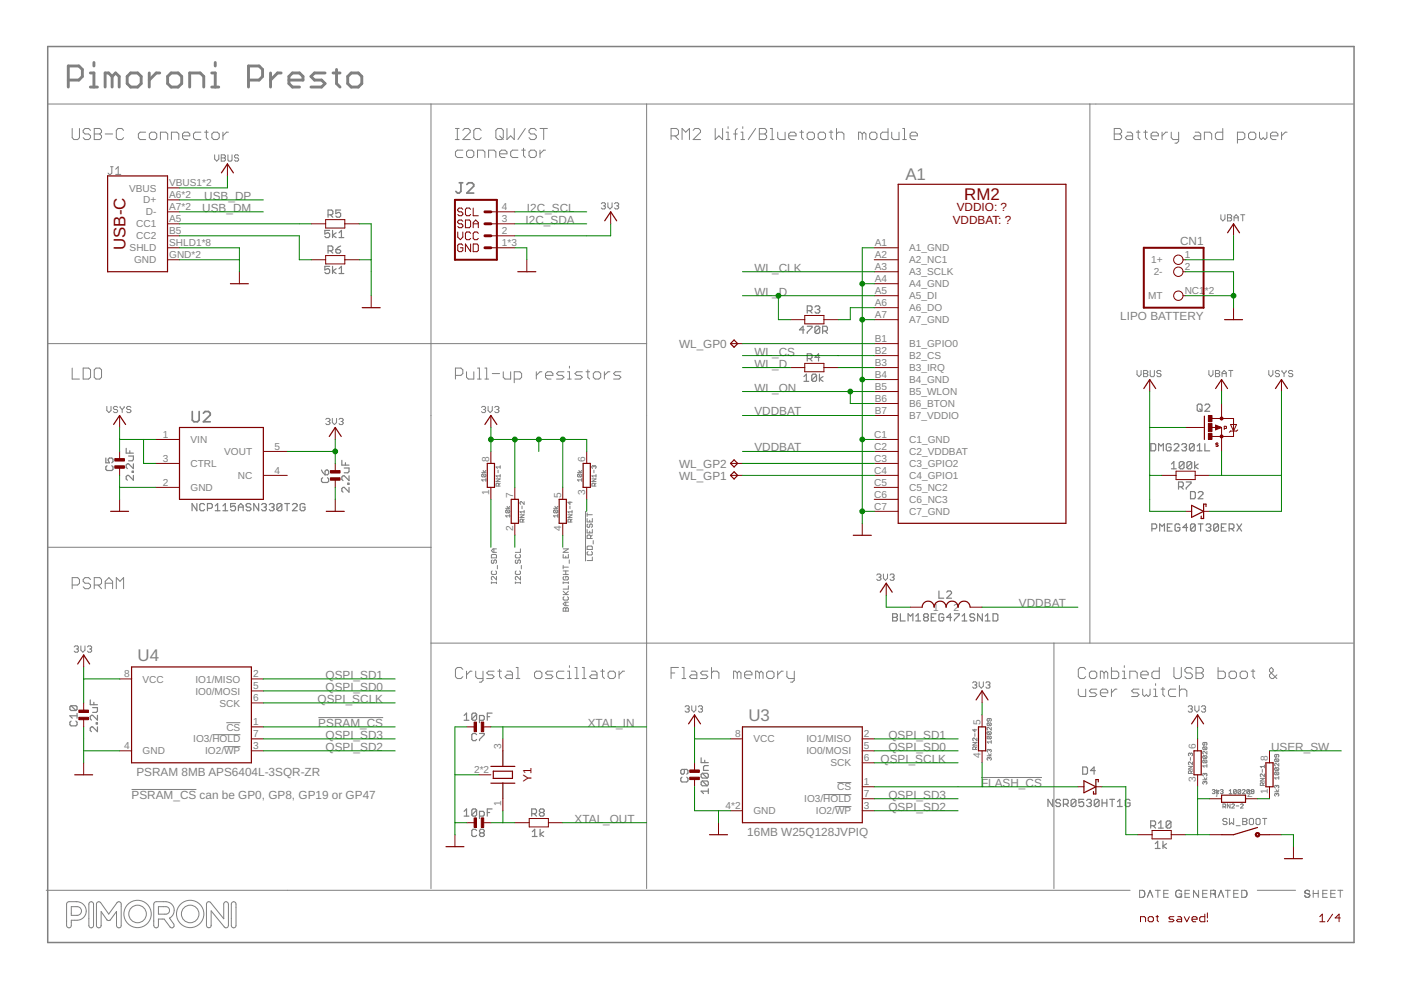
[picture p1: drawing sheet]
<svg xmlns="http://www.w3.org/2000/svg" width="297mm" height="210mm" viewBox="0 0 297 210" stroke-linecap="round" stroke-linejoin="round" font-family="sans-serif">
<defs><g id="words">
<g font-size="3.6" fill="#808080">
<text x="192" y="38.1">A1</text>
<text x="29.2" y="140.2">U4</text>
<text x="158.7" y="152.9">U3</text>
</g>
<g font-size="3.6" fill="#800000">
<text x="204.4" y="42.4">RM2</text>
<text x="26.6" y="53" transform="rotate(-90 26.6 53)">USB-C</text>
</g>
<g font-size="2.5" fill="#808080">
<text x="42.9" y="44.9">USB_DM</text>
<text x="43.3" y="42.4">USB_DP</text>
<text x="111.4" y="47.5">I2C_SDA</text>
<text x="111.7" y="44.9">I2C_SCL</text>
<text x="250.2" y="51.9">CN1</text>
<text x="160" y="57.6">WL_CLK</text>
<text x="160" y="62.7">WL_</text>
<text x="165.1" y="62.7">D</text>
<text x="237.5" y="67.8">LIPO BATTERY</text>
<text x="144" y="73.7">WL_GP0</text>
<text x="160" y="75.4">WL_CS</text>
<text x="160" y="77.9">WL_D</text>
<text x="160" y="83">WL_ON</text>
<text x="160" y="88.1">VDDBAT</text>
<text x="160" y="95.7">VDDBAT</text>
<text x="144" y="101.7">WL_GP1</text>
<text x="144" y="99.1">WL_GP2</text>
<text x="216" y="128.7">VDDBAT</text>
<text x="69" y="144">QSPI_SD1</text>
<text x="67.3" y="149">QSPI_SCLK</text>
<text x="69" y="146.5">QSPI_SD0</text>
<text x="67.5" y="154.1">PSRAM_CS</text>
<text x="124.6" y="154.1">XTAL_IN</text>
<text x="69" y="156.7">QSPI_SD3</text>
<text x="69" y="159.2">QSPI_SD2</text>
<text x="186.7" y="161.7">QSPI_SCLK</text>
<text x="188.4" y="156.7">QSPI_SD1</text>
<text x="188.4" y="159.2">QSPI_SD0</text>
<text x="269.5" y="159.2">USER_SW</text>
<text x="28.9" y="164.5">PSRAM 8MB APS6404L-3SQR-ZR</text>
<text x="208" y="166.8">FLASH_CS</text>
<text x="27.9" y="169.4">PSRAM_CS can be GP0, GP8, GP19 or GP47</text>
<text x="188.4" y="169.4">QSPI_SD3</text>
<text x="188.4" y="171.9">QSPI_SD2</text>
<text x="121.8" y="174.4">XTAL_OUT</text>
<text x="158.4" y="177.2">16MB W25Q128JVPIQ</text>
</g>
<g font-size="2.5" fill="#800000">
<text x="202" y="47.5">VDDBAT: ?</text>
<text x="202.9" y="44.8">VDDIO: ?</text>
<text x="112.7" y="165.8" transform="rotate(-90 112.7 165.8)">Y1</text>
</g>
<g font-size="2.1" fill="#808080">
<text x="27.4" y="40.6">VBUS</text>
<text x="35.9" y="39.5">VBUS1*2</text>
<text x="30.4" y="43.1">D+</text>
<text x="30.9" y="45.7">D-</text>
<text x="35.9" y="47.1">A5</text>
<text x="35.9" y="42">A6*2</text>
<text x="35.9" y="44.6">A7*2</text>
<text x="106.4" y="47.1">3</text>
<text x="106.4" y="44.6">4</text>
<text x="27.5" y="53.3">SHLD</text>
<text x="28.9" y="48.2">CC1</text>
<text x="28.9" y="50.8">CC2</text>
<text x="35.9" y="49.6">B5</text>
<text x="35.9" y="52.2">SHLD1*8</text>
<text x="106.4" y="52.2">1*3</text>
<text x="106.4" y="49.6">2</text>
<text x="185.5" y="52.2">A1</text>
<text x="192.8" y="53.3">A1_GND</text>
<text x="28.4" y="55.8">GND</text>
<text x="35.9" y="54.7">GND*2</text>
<text x="185.5" y="54.7">A2</text>
<text x="185.5" y="59.8">A4</text>
<text x="185.5" y="57.3">A3</text>
<text x="192.8" y="55.8">A2_NC1</text>
<text x="192.8" y="58.4">A3_SCLK</text>
<text x="244.1" y="55.8">1+</text>
<text x="244.6" y="58.4">2-</text>
<text x="251.2" y="54.7">1</text>
<text x="251.2" y="57.3">2</text>
<text x="185.5" y="64.9">A6</text>
<text x="185.5" y="62.3">A5</text>
<text x="192.8" y="66">A6_DO</text>
<text x="192.8" y="60.9">A4_GND</text>
<text x="192.8" y="63.5">A5_DI</text>
<text x="243.4" y="63.5">MT</text>
<text x="251.2" y="62.3">NC1</text>
<text x="255.5" y="62.3">*2</text>
<text x="185.5" y="67.4">A7</text>
<text x="192.8" y="68.5">A7_GND</text>
<text x="185.5" y="77.6">B3</text>
<text x="185.5" y="75">B2</text>
<text x="185.5" y="72.5">B1</text>
<text x="192.8" y="76.2">B2_CS</text>
<text x="192.8" y="73.6">B1_GPIO0</text>
<text x="185.5" y="82.7">B5</text>
<text x="185.5" y="80.1">B4</text>
<text x="192.8" y="83.8">B5_WLON</text>
<text x="192.8" y="81.2">B4_GND</text>
<text x="192.8" y="78.7">B3_IRQ</text>
<text x="185.5" y="85.2">B6</text>
<text x="185.5" y="87.7">B7</text>
<text x="192.8" y="86.3">B6_BTON</text>
<text x="192.8" y="88.9">B7_VDDIO</text>
<text x="34.5" y="92.8">1</text>
<text x="40.4" y="93.9">VIN</text>
<text x="58.2" y="95.4">5</text>
<text x="185.4" y="92.8">C1</text>
<text x="185.4" y="95.4">C2</text>
<text x="192.8" y="93.9">C1_GND</text>
<text x="34.5" y="97.9">3</text>
<text x="40.4" y="99">CTRL</text>
<text x="47.5" y="96.5">VOUT</text>
<text x="50.4" y="101.6">NC</text>
<text x="58.2" y="100.4">4</text>
<text x="103.7" y="97.9" transform="rotate(-90 103.7 97.9)">8</text>
<text x="124" y="97.9" transform="rotate(-90 124 97.9)">6</text>
<text x="185.4" y="97.9">C3</text>
<text x="185.4" y="100.4">C4</text>
<text x="192.8" y="96.5">C2_VDDBAT</text>
<text x="192.8" y="99">C3_GPIO2</text>
<text x="192.8" y="101.6">C4_GPIO1</text>
<text x="34.5" y="103">2</text>
<text x="40.4" y="104.1">GND</text>
<text x="103.7" y="104.9" transform="rotate(-90 103.7 104.9)">1</text>
<text x="108.8" y="105.5" transform="rotate(-90 108.8 105.5)">7</text>
<text x="119" y="105.5" transform="rotate(-90 119 105.5)">5</text>
<text x="124" y="104.9" transform="rotate(-90 124 104.9)">3</text>
<text x="185.4" y="103">C5</text>
<text x="185.4" y="105.5">C6</text>
<text x="192.8" y="104.1">C5_NC2</text>
<text x="192.8" y="106.6">C6_NC3</text>
<text x="108.8" y="112.5" transform="rotate(-90 108.8 112.5)">2</text>
<text x="119" y="112.5" transform="rotate(-90 119 112.5)">4</text>
<text x="185.4" y="108.1">C7</text>
<text x="192.8" y="109.2">C7_GND</text>
<text x="197.8" y="129.5">1</text>
<text x="202.1" y="129.5">2</text>
<text x="26.4" y="143.6">8</text>
<text x="53.6" y="143.6">2</text>
<text x="30.2" y="144.7">VCC</text>
<text x="41.5" y="144.7">IO1/MISO</text>
<text x="41.5" y="147.3">IO0/MOSI</text>
<text x="46.6" y="149.8">SCK</text>
<text x="53.6" y="146.1">5</text>
<text x="53.6" y="148.7">6</text>
<text x="48" y="154.9">CS</text>
<text x="53.6" y="153.8">1</text>
<text x="207.9" y="153.8" transform="rotate(-90 207.9 153.8)">5</text>
<text x="26.4" y="158.8">4</text>
<text x="30.2" y="160">GND</text>
<text x="41" y="157.4">IO3/HOLD</text>
<text x="43.5" y="160">IO2/WP</text>
<text x="53.6" y="158.8">3</text>
<text x="53.6" y="156.3">7</text>
<text x="106.3" y="158.8" transform="rotate(-90 106.3 158.8)">3</text>
<text x="155.9" y="156.3">8</text>
<text x="159.8" y="157.4">VCC</text>
<text x="171" y="157.4">IO1/MISO</text>
<text x="171" y="160">IO0/MOSI</text>
<text x="183.2" y="156.3">2</text>
<text x="183.2" y="158.8">5</text>
<text x="183.2" y="161.4">6</text>
<text x="207.9" y="160.7" transform="rotate(-90 207.9 160.7)">4</text>
<text x="253.6" y="158.8" transform="rotate(-90 253.6 158.8)">6</text>
<text x="268.8" y="161.4" transform="rotate(-90 268.8 161.4)">8</text>
<text x="100.5" y="163.9">2*2</text>
<text x="176.1" y="162.5">SCK</text>
<text x="177.5" y="167.6">CS</text>
<text x="183.2" y="166.5">1</text>
<text x="253.6" y="165.8" transform="rotate(-90 253.6 165.8)">3</text>
<text x="106.3" y="170.9" transform="rotate(-90 106.3 170.9)">1</text>
<text x="153.8" y="171.5">4*2</text>
<text x="159.8" y="172.7">GND</text>
<text x="170.5" y="170.1">IO3/HOLD</text>
<text x="173" y="172.7">IO2/WP</text>
<text x="183.2" y="171.5">3</text>
<text x="183.2" y="169">7</text>
<text x="257.5" y="169">7</text>
<text x="264.4" y="169">2</text>
<text x="268.8" y="168.4" transform="rotate(-90 268.8 168.4)">1</text>
</g>
</g></defs>
<g fill="none" stroke="#808080" stroke-width=".21">
<path d="M10.1 22.1h276.8M15.3 27.2v2l.4 .4h.8l.3-.4v-2M19.2 27.6l-.4-.4h-.8l-.4 .4v.4l.4 .4h.8l.4 .4v.4l-.4 .4h-.8l-.4-.4M20 27.2h1.1l.4 .4v.4l-.4 .4 .4 .4v.4l-.4 .4h-1.1zM20 28.4h1.1M22.3 28.4h1.6M23.4 35.3h.6M23.7 35.3v1.4l-.3 .3h-.2l-.3-.3M24.5 37h1.1M24.5 35.9l.6-.6v1.7M26.2 27.6l-.4-.4h-.8l-.3 .4v1.6l.3 .4h.8l.4-.4M30.9 28h-1.2l-.4 .4v.8l.4 .4h1.2"/>
<path d="M31.7 28.4l.4-.4h.7l.4 .4v.8l-.4 .4h-.7l-.4-.4zM34 29.6v-1.6h1.2l.4 .4v1.2M36.3 29.6v-1.6h1.2l.4 .4v1.2M38.7 28.8h1.5v-.4l-.3-.4h-.8l-.4 .4v.8l.4 .4h.8M42.6 28h-1.2l-.4 .4v.8l.4 .4h1.2M43.4 28h.7M43.8 27.6v1.6l.3 .4M44.9 28.4l.4-.4h.8l.4 .4v.8l-.4 .4h-.8l-.4-.4zM45.5 32.8v.9l.5 .5 .4-.5v-.9M46.9 32.8h.7l.2 .3-.2 .4 .2 .4-.2 .3h-.7zM46.9 33.5h.7M47.3 28v1.6"/>
<path d="M48.3 32.8v1.1l.2 .3h.5l.2-.3v-1.1M48.4 28h-.4l-.7 .8M50.6 33.1l-.2-.3h-.5l-.2 .3 .2 .4h.5l.2 .2-.2 .5h-.5l-.2-.3M91.4 22.1v166.3M96.6 29.6h.7M96.6 27.2h.7M97 27.2v2.4M98.1 31.8h-1.1l-.4 .4v.8l.4 .4h1.1M98.1 27.6l.4-.4h.8l.4 .4v.4l-1.6 1.6h1.6M99.3 31.8h.8l.4 .4v.8l-.4 .4h-.8l-.4-.4v-.8zM101.2 33.4v-1.6h1.2l.4 .4v1.2M102 27.6l-.4-.4h-.7l-.4 .4v1.6l.4 .4h.7l.4-.4"/>
<path d="M103.6 33.4v-1.6h1.2l.3 .4v1.2M105.1 27.6l.4-.4h.8l.4 .4v1.6l-.4 .4h-.8l-.4-.4zM105.9 32.6h1.6v-.4l-.4-.4h-.8l-.4 .4v.8l.4 .4h.8M105.9 28.8l.8 .8M107.5 27.2v2.4l.8-.8 .7 .8v-2.4M109.8 31.8h-1.2l-.3 .4v.8l.3 .4h1.2M110.6 31.8h.8M111 31.4v1.6l.4 .4M111.4 27.2l-1.6 2.4M112.5 31.8h.8l.4 .4v.8l-.4 .4h-.8l-.3-.4v-.8zM113.7 27.6l-.4-.4h-.8l-.3 .4v.4l.3 .4h.8l.4 .4v.4l-.4 .4h-.8l-.3-.4M114.5 27.2h1.6"/>
<path d="M114.5 31.8v1.6M115.3 27.2v2.4M115.7 31.8h-.4l-.8 .8M137.1 22.1v166.3M142.3 28.8h1.1l.4-.4v-.8l-.4-.4h-1.1v2.4M143.1 28.8l.7 .8M144.6 29.6v-2.4l.8 .8 .8-.8v2.4M147 27.6l.3-.4h.8l.4 .4v.4l-1.5 1.6h1.5M151.6 27.2v2.4l.8-.8 .8 .8v-2.4M154 29.6h.7M154 28h.4v1.6M154.4 26.9v.3"/>
<path d="M155.5 28.4h.8M156.3 27.2l-.4 .4v2M157.1 29.6h.8M157.1 28h.4v1.6M157.5 26.9v.3M160.2 27.2l-1.6 2.4M161 27.2h1.2l.3 .4v.4l-.3 .4 .3 .4v.4l-.3 .4h-1.2zM161 28.4h1.2M163.3 29.6h.8M163.3 27.2h.4v2.4M164.9 28v1.2l.4 .4h1.2v-1.6M167.2 28.8h1.6v-.4l-.4-.4h-.8l-.4 .4v.8l.4 .4h.8"/>
<path d="M169.6 28h.7M169.9 27.6v1.6l.4 .4M171.5 28h.8l.4 .4v.8l-.4 .4h-.8l-.4-.4v-.8zM173.5 28.4l.3-.4h.8l.4 .4v.8l-.4 .4h-.8l-.3-.4zM175.8 28h.8M176.2 27.6v1.6l.4 .4M177.4 28.4l.4-.4h.7l.4 .4v1.2M177.4 27.2v2.4M182.8 28.4l-.4-.4h-.4v1.6M182.8 28.4v1.2M182.8 28.4l.4-.4 .4 .4v1.2M184.4 28.4l.4-.4h.7l.4 .4v.8l-.4 .4h-.7l-.4-.4z"/>
<path d="M188.3 27.2v2.4h-1.2l-.4-.4v-.8l.4-.4h1.2M189.1 28v1.2l.3 .4h1.2v-1.6M191.4 29.6h.8M191.4 27.2h.4v2.4M193 28.8h1.5v-.4l-.4-.4h-.8l-.3 .4v.8l.3 .4h.8M231.1 22.1v114.3M236.2 27.2h1.2l.4 .4v.4l-.4 .4 .4 .4v.4l-.4 .4h-1.2zM236.2 28.4h1.2M239 28h.8l.3 .4v1.2h-1.1l-.4-.4 .4-.4h1.1M240.9 28h.8M241.3 27.6v1.6l.4 .4M242.5 28h.8"/>
<path d="M242.9 27.6v1.6l.4 .4M244.1 28.8h1.5v-.4l-.4-.4h-.8l-.3 .4v.8l.3 .4h.8M246.4 28v1.6M247.5 28h-.3l-.8 .8M248.3 28v1.2l.4 .4h1.2M249.9 28v2l-.4 .4h-.4M253.4 28h.8l.4 .4v1.2h-1.2l-.4-.4 .4-.4h1.2M255.4 29.6v-1.6h1.1l.4 .4v1.2M259.2 27.2v2.4h-1.1l-.4-.4v-.8l.4-.4h1.1M262.4 29.6h1.1l.4-.4v-.8l-.4-.4h-1.1v2.4M264.7 28.4l.4-.4h.8l.4 .4v.8l-.4 .4h-.8l-.4-.4zM267 28v1.2l.4 .4 .4-.4 .4 .4 .4-.4v-1.2"/>
<path d="M269.4 28.8h1.5v-.4l-.3-.4h-.8l-.4 .4v.8l.4 .4h.8M271.7 28v1.6M272.9 28h-.4l-.8 .8M127.5 43.2l.2-.2h.4l.3 .2-.3 .4M127.9 43.6h.2M128.1 43.6l.3 .3-.3 .4h-.4l-.2-.2M128.9 43v.9l.4 .4 .5-.4v-.9M130.3 43.2l.2-.2h.4l.3 .2v.2l-.3 .2M130.7 43.6h.2M130.9 43.6l.3 .3-.3 .4h-.4l-.2-.2M258.8 45.5v.9l.5 .4 .4-.4v-.9M260.2 45.5h.7l.2 .2v.3l-.2 .2 .2 .4-.2 .2h-.7z"/>
<path d="M260.2 46.2h.7M261.6 46.2h.9M261.6 46.8v-.8l.5-.5 .4 .5v.8M263 45.5h.9M263.5 45.5v1.3M10.1 72.9h127M15.3 78v2.4h1.5M17.6 78h1.2l.4 .4v1.6l-.4 .4h-1.2zM20.4 78h.7l.4 .4v1.6l-.4 .4h-.7l-.4-.4v-1.6zM96.6 79.6h1.1l.4-.4v-.8l-.4-.4h-1.1v2.4M98.9 78.8v1.2l.4 .4h1.2v-1.6M101.2 78h.4v2.4"/>
<path d="M102.8 78h.4v2.4M104.4 79.2h1.5M106.7 78.8v1.2l.4 .4h1.2v-1.6M113.7 78.8v1.6M114.9 78.8h-.4l-.8 .8M115.7 79.6h1.5v-.4l-.4-.4h-.7l-.4 .4v.8l.4 .4h.7M119.6 78.8h-1.2l-.4 .4 .4 .4h.8l.4 .4-.4 .4h-1.2M120.3 78.8h.4v1.6M120.7 77.6v.4M123.5 78.8h-1.2l-.4 .4 .4 .4h.8l.4 .4-.4 .4h-1.2M124.2 78.8h.8M124.6 78.4v1.6l.4 .4"/>
<path d="M125.8 79.2l.4-.4h.8l.4 .4v.8l-.4 .4h-.8l-.4-.4zM128.1 78.8v1.6M129.3 78.8h-.4l-.8 .8M131.6 78.8h-1.1l-.4 .4 .4 .4h.8l.3 .4-.3 .4h-1.2M241.1 78.5v.9l.4 .5 .4-.5v-.9M242.5 78.5h.6l.3 .3v.2l-.3 .2 .3 .2v.3l-.3 .2h-.6zM242.5 79.2h.6M243.9 78.5v1.2l.2 .2h.4l.3-.2v-1.2M246.1 78.8l-.2-.3h-.4l-.2 .3 .2 .4h.4l.2 .2-.2 .5h-.4l-.2-.2M256.3 78.5v.9l.4 .5 .5-.5v-.9M257.7 78.5h.7l.2 .3v.2l-.2 .2 .2 .2v.3l-.2 .2h-.7zM257.7 79.2h.7"/>
<path d="M259.1 79.2h.9M259.1 79.9v-.9l.4-.5 .5 .5v.9M260.5 78.5h.9M260.9 78.5v1.4M269 78.5v.9l.4 .5 .5-.5v-.9M271.3 78.8l-.2-.3h-.5l-.2 .3v.2l.2 .2h.5l.2 .5-.2 .2h-.5l-.2-.2M271.8 78.5v.3l.4 .4M272.2 79.2v.7M272.7 78.5v.3l-.5 .4M274.1 78.8l-.2-.3h-.5l-.2 .3v.2l.2 .2h.5l.2 .2-.2 .5h-.5l-.2-.2M22.6 86.2v.8l.5 .5 .4-.5v-.8M24.9 86.4l-.2-.2h-.4l-.3 .2 .3 .4h.4l.2 .2-.2 .5h-.4l-.3-.2"/>
<path d="M25.5 86.2v.2l.4 .4M25.9 86.8v.7M26.3 86.2v.2l-.4 .4M27.7 86.4l-.2-.2h-.4l-.2 .4 .2 .2h.4l.2 .2v.3l-.2 .2h-.4l-.2-.2M69.1 88.9l.2-.2h.4l.3 .2-.3 .5M69.5 89.4h.2M69.7 89.4l.3 .2v.2l-.3 .2h-.4l-.2-.2M70.5 88.7v.9l.4 .4 .5-.4v-.9M71.9 88.9l.2-.2h.4l.2 .2-.2 .5M72.3 89.4h.2M72.5 89.4l.2 .2-.2 .4h-.4l-.2-.2M101.2 80.4h.8"/>
<path d="M102.1 86.4l.2-.2h.4l.3 .2-.3 .4M102.4 99.7l.3 .5 .3-.5M102.5 86.8h.2M102.7 86.8l.3 .2-.3 .5h-.4l-.2-.2M102.8 80.4h.8M103.5 86.2v.8l.4 .5 .5-.5v-.8M104.9 86.4l.2-.2h.5l.2 .2-.2 .4M105.3 86.8h.3M105.6 86.8l.2 .2-.2 .5h-.5l-.2-.2M105.6 99.7v.5M106 98.7v.6M106 99h-.8l.3 .3"/>
<path d="M109 80.4h1.2l.4-.4v-.8l-.4-.4h-1.2v2.4M120.3 80.4h.8M122.7 99.7l.3 .5 .3-.5M125.9 98.9l-.1-.2-.3 .2 .1 .4M125.9 98.9l.2-.2 .3 .2-.2 .4M125.9 98.9v.1M125.9 99.7v.5M10.1 116h81.3M102.1 100.2h.9M102.3 100.5h.5l.2 .2-.2 .4M102.3 100.5l-.2 .5 .2 .1h.5M102.3 100.5l.5 .6"/>
<path d="M103 101.7h-.9l.3 .3M103 101.5v.5M104.2 117.7l.2-.1h.7l.2 .1v.6h-1.1zM104.4 118.7l-.2 .2v.4l.2 .1 .3-.1v-.4l.2-.2 .4 .2v.4l-.2 .1M104.7 116.4v.7M105.2 101.5h.8l-.8 .6h.8M105.3 116.4h-.8l-.3 .4 .3 .3h.8M105.5 119.9v.7M105.7 103.1v-.5l-.4-.1-.1 .1v.5h.8M106 102.5l-.3 .3M106 100.9h-.8l.3 .3M106 100.6v.6"/>
<path d="M107.2 107.8h.9M107.4 108.1h.5l.2 .2-.2 .4M107.4 108.1l-.2 .5 .2 .1h.5M107.4 108.1l.5 .6M107.5 107.4l.3 .4 .3-.4M108.1 109.4h-.9l.3 .3M108.1 109.1v.6M109.4 118.7l-.1 .2v.4l.1 .1 .4-.1v-.4l.2-.2 .3 .2v.4l-.1 .1M109.4 117.6l-.1 .1 .1 .6h.8l.1-.2v-.4l-.1-.1M110.3 109.2h.8l-.8 .5h.8M110.3 116.4v.7h-1M110.5 119.9v.7"/>
<path d="M110.7 107.3v.6M110.8 110.7v-.5l-.4-.1-.1 .1v.5h.8M111.1 106.4v.5l-.5-.5-.3 .1 .1 .4M111.1 110.1l-.3 .3M111.1 108.5h-.8l.3 .3M111.1 108.2v.6M117.4 107.8h.8M117.5 108.1l-.1 .5 .1 .1h.6M117.5 108.1h.6l.1 .2-.1 .4M117.5 108.1l.6 .6M117.6 107.4l.3 .4 .3-.4M118.2 109.4h-.8l.2 .3"/>
<path d="M118.2 109.1v.6M119.4 117.6v.7h1.1v-.7M119.4 116.4h1.1l-1.1 .7h1.1M119.4 119.9v.7M120 117.9v.4M120.4 109.2h.9l-.9 .5h.9M120.7 118.7v.7M120.8 106.4v.5l-.4-.4h.9M120.8 107.3v.6M121 110.7v-.5l-.4-.1-.2 .1v.5h.9M121.3 108.5h-.9l.3 .3M121.3 110.1l-.3 .3"/>
<path d="M121.3 108.2v.6M122.4 100.2h.9M122.6 100.5l-.2 .5 .2 .1h.6M122.6 100.5h.6l.1 .2-.1 .4M122.6 100.5l.6 .6M123.3 101.7h-.9l.3 .3M123.3 101.5v.5M124.1 108.4v10.5M124.5 109.9v.8h1.1v-.8M124.5 109.1h1.1M124.5 112.3v.7h1.1v-.7M124.5 116l.2-.2h.7l.2 .2v.5h-1.1z"/>
<path d="M124.5 108.8v.7M124.7 116.9l-.2 .2v.4l.2 .2h.7l.2-.2v-.4l-.2-.2M124.7 111.1l-.2 .2v.4l.4 .1 .1-.1v-.4l.4-.2 .2 .2v.4l-.2 .1M125 110.3v.4M125 112.6v.4M125.2 114.2v-.6l-.2-.2h-.3l-.2 .2v.6h1.1M125.5 101.5h.9l-.9 .6h.9M125.6 118.1v.8h-1.1M125.6 113.4l-.4 .4M125.8 114.6v.7M126.1 103.1v-.5l-.5-.1-.1 .1v.5h.9M126.4 100.9h-.9l.3 .3"/>
<path d="M126.4 102.5l-.3 .3M126.4 100.6v.6M15.3 124h1.2l.3-.3v-.8l-.3-.4h-1.2v2.3M15.7 137.2l.3-.3h.4l.2 .3-.2 .4M16.2 137.6h.2M16.4 137.6l.2 .2-.2 .5h-.4l-.3-.3M17.1 136.9v.9l.5 .5 .4-.5v-.9M18.5 137.2l.3-.3h.4l.2 .3-.2 .4M19 137.6h.2M19.2 122.9l-.4-.4h-.8l-.4 .4v.4l.4 .4h.8l.4 .3v.4l-.4 .4h-.8l-.4-.4M19.2 137.6l.2 .2-.2 .5h-.4l-.3-.3M20 124h1.1l.4-.3v-.8l-.4-.4h-1.1v2.3"/>
<path d="M20.8 124l.7 .8M22.3 123.7h1.6M22.3 124.8v-1.5l.8-.8 .8 .8v1.5M24.7 124.8v-2.3l.7 .8 .8-.8v2.3M91.4 136.4h195.5M104.2 123.5h1.1M104.2 123.4v.3M104.4 121.1l-.2 .1 .2 .6h.7l.2-.2-.2-.5M105.3 122.2v.8l-.8-.8-.3 .2 .2 .6M105.3 123.4v.3M109.3 123.5h1M109.3 123.4v.3"/>
<path d="M109.4 121.1l-.1 .1 .1 .6h.8l.1-.2-.1-.5M110.3 122.2v.8l-.7-.8-.3 .2 .1 .6M110.3 123.4v.3M119.4 123.5h1.1M119.4 121.8h1.1M119.4 123.4v.3M119.4 126.1h1.1M119.4 125.3l.7 .8M119.4 121.1h1.1M119.4 120.2h1.1M119.6 122.2l-.2 .2v.4l.2 .2h.7l.2-.2v-.4l-.2-.2h-.3v.4M119.6 128.8l.4 .2 .3-.2 .2 .2v.6h-1.1v-.6z"/>
<path d="M119.6 126.5l-.2 .2v.4l.2 .1h.7l.2-.1v-.4l-.2-.2M120 121.1v.7M120 127.7v.7M120 129v.6M120.5 123.4v.3M120.5 124.2v.7h-1.1M120.5 127.7h-.7l-.4 .3 .4 .4h.7M120.5 125.3l-.5 .6M185.9 121.9l.2-.2h.4l.3 .2-.3 .5M186.3 122.4h.2M186.5 122.4l.3 .2-.3 .4h-.4l-.2-.2M187.3 121.7v.9l.4 .4 .5-.4v-.9"/>
<path d="M188.7 121.9l.2-.2h.5l.2 .2-.2 .5M189.1 122.4h.3M189.4 122.4l.2 .2-.2 .4h-.5l-.2-.2M223.5 136.4v52M45 155.8h6M47.5 158.3h3.5M48 153.2h2.9M67.5 152.1h13.7M98.1 141.9l-.4-.4h-.7l-.4 .4v1.6l.4 .4h.7l.4-.4M98.9 142.3v1.6M100.1 142.3h-.4l-.8 .8M100.9 142.3v1.2l.3 .4h1.2"/>
<path d="M102.4 142.3v2l-.4 .3h-.4M104.8 142.3h-1.2l-.4 .4 .4 .4h.8l.4 .4-.4 .4h-1.2M105.5 142.3h.8M105.9 141.9v1.6l.4 .4M107.5 142.3h.8l.3 .4v1.2h-1.1l-.4-.4 .4-.4h1.1M109.4 141.5h.4v2.4M109.4 143.9h.8M113.3 142.7l.4-.4h.8l.4 .4v.8l-.4 .4h-.8l-.4-.4zM117.2 142.3h-1.1l-.4 .4 .4 .4h.7l.4 .4-.4 .4h-1.1M119.6 142.3h-1.2l-.4 .4v.8l.4 .4h1.2M120.3 143.9h.8M120.3 142.3h.4v1.6"/>
<path d="M120.7 141.1v.4M121.9 141.5h.4v2.4M121.9 143.9h.8M123.5 141.5h.3v2.4M123.5 143.9h.7M125.4 142.3h.8l.4 .4v1.2h-1.2l-.4-.4 .4-.4h1.2M127.4 142.3h.7M127.7 141.9v1.6l.4 .4M129.3 142.3h.8l.4 .4v.8l-.4 .4h-.8l-.4-.4v-.8zM131.3 142.3v1.6M132.4 142.3h-.4l-.7 .8M142.3 142.7h.8"/>
<path d="M143.8 141.5h-1.5v2.4M144.6 141.5h.4v2.4M144.6 143.9h.8M145.2 149.9l.3-.3h.4l.2 .3-.2 .4M145.7 150.3h.2M145.9 150.3l.2 .2-.2 .5h-.4l-.3-.3M146.6 142.3h.7l.4 .4v1.2h-1.1l-.4-.4 .4-.4h1.1M146.7 149.6v.9l.4 .5 .4-.5v-.9M148.1 149.9l.2-.3h.4l.2 .3-.2 .4M148.5 150.3h.2M148.7 150.3l.2 .2-.2 .5h-.4l-.2-.3M150.1 142.3h-1.2l-.4 .4 .4 .4h.8l.4 .4-.4 .4h-1.2"/>
<path d="M150.9 142.7l.3-.4h.8l.4 .4v1.2M150.9 141.5v2.4M156.3 142.7l-.4-.4h-.4v1.6M156.3 142.7v1.2M156.3 142.7l.4-.4 .4 .4v1.2M157.9 143.1h1.5v-.4l-.4-.4h-.7l-.4 .4v.8l.4 .4h.7M161 142.7l-.4-.4h-.4v1.6M161 142.7v1.2M161 142.7l.4-.4 .4 .4v1.2M162.5 142.7l.4-.4h.8l.4 .4v.8l-.4 .4h-.8l-.4-.4zM164.9 142.3v1.6M166.1 142.3h-.4l-.8 .8"/>
<path d="M166.8 142.3v1.2l.4 .4h1.2M168.4 142.3v2l-.4 .3h-.4M206.2 144.8l.2-.2h.5l.2 .2-.2 .4M206.2 157.4h.9l-.9 .6h.9M206.7 145.2h.2M206.7 154.6v.6l-.5-.5h.9M206.7 155.5v.6M206.8 158.9v-.4l-.1-.2-.5 .2v.4h.9M206.9 145.2l.2 .3-.2 .4h-.5l-.2-.2M207.1 156.5v.6l-.6-.6-.3 .1 .2 .5M207.1 158.3l-.3 .3M207.6 144.6v.9l.4 .4 .5-.4v-.9"/>
<path d="M209 144.8l.2-.2h.5l.2 .2-.2 .4M209.4 153.3l-.1 .4 .1 .2h.6M209.4 155.2l-.1 .4 .1 .1h.6M209.4 156.1l-.1 .4 .7 .2M209.4 153.3l.8 .1-.2 .5M209.4 155.2h.6l.2 .1-.2 .4M209.4 156.1h.6l.2 .1-.2 .5M209.4 156.1l.6 .6M209.4 155.2l.6 .5M209.4 153.3l.6 .6M209.4 145.2h.3M209.6 159.8l.3 .5 .3-.5"/>
<path d="M209.7 145.2l.2 .3-.2 .4h-.5l-.2-.2M209.7 152.3v.5l-.1 .1-.3-.1 .1-.5h.6l.2 .2-.2 .4M209.7 159l-.1-.1-.3 .1 .1 .5M209.7 159v.2M209.7 159l.2-.1 .3 .1-.2 .5M210.2 154.2v.6l-.6-.6-.3 .2 .1 .4M210.2 157v.6M210.2 157.3h-.9l.3 .3M228.6 146.1v1.2l.4 .4h1.2v-1.6M230.2 141.9l-.4-.4h-.8l-.4 .4v1.6l.4 .4h.8l.4-.4M231 142.7l.4-.4h.7l.4 .4v.8l-.4 .4h-.7l-.4-.4zM232.5 146.1h-1.1l-.4 .4 .4 .4h.7l.4 .4-.4 .4h-1.1"/>
<path d="M233.3 146.9h1.6v-.4l-.4-.4h-.8l-.4 .4v.8l.4 .4h.8M234.1 142.7l-.4-.4h-.4v1.6M234.1 142.7v1.2M234.1 142.7l.4-.4 .4 .4v1.2M235.6 141.5v2.4h1.2l.4-.4v-.8l-.4-.4h-1.2M235.6 146.1v1.6M236.8 146.1h-.4l-.8 .8M238 143.9h.8M238 142.3h.4v1.6M238.4 141.1v.4M239.5 143.9v-1.6h1.2l.4 .4v1.2M241.5 146.1h-1.2l-.4 .4 .4 .4h.8l.4 .4-.4 .4h-1.2"/>
<path d="M241.9 143.1h1.5v-.4l-.3-.4h-.8l-.4 .4v.8l.4 .4h.8M242.3 146.1v1.2l.4 .4 .4-.4 .3 .4 .4-.4v-1.2M244.6 147.7h.8M244.6 146.1h.4v1.6M245 144.9v.4M245.8 141.5v2.4h-1.2l-.4-.4v-.8l.4-.4h1.2M246.2 146.1h.8M246.5 145.7v1.6l.5 .4M248.9 141.5v2l.4 .4h.8l.4-.4v-2M249.3 146.1h-1.2l-.4 .4v.8l.4 .4h1.2M250.1 146.5l.4-.4h.7l.4 .4v1.2M250.1 145.3v2.4"/>
<path d="M251.9 149.9l.2-.3h.5l.2 .3-.2 .4M252.4 150.3h.2M252.4 159.8l-.1-.1-.3 .1 .1 .5M252.4 159.8l.1-.1 .3 .1-.1 .5M252.4 159.8v.2M252.6 150.3l.2 .2-.2 .5h-.5l-.2-.3M252.8 141.9l-.4-.4h-.8l-.4 .4v.4l.4 .4h.8l.4 .4v.4l-.4 .4h-.8l-.4-.4M253.3 149.6v.9l.5 .5 .4-.5v-.9M253.6 141.5h1.1l.4 .4v.4l-.4 .4 .4 .4v.4l-.4 .4h-1.1zM253.6 142.7h1.1M254.7 149.9l.3-.3h.4l.2 .3-.2 .4M255.2 158.4l-.2 .4 .2 .1h.5"/>
<path d="M255.2 158.4l.7 .1-.2 .4M255.2 158.4l.5 .5M255.2 150.3h.2M255.4 150.3l.2 .2-.2 .5h-.4l-.3-.3M255.4 157.4l-.1 .6-.3-.1 .2-.5h.5l.2 .2-.2 .4M255.9 159.3v.6l-.6-.6-.3 .1 .2 .5M258.3 141.5v2.4h1.1l.4-.4v-.8l-.4-.4h-1.1M260.6 142.7l.4-.4h.8l.3 .4v.8l-.3 .4h-.8l-.4-.4zM262.9 142.7l.4-.4h.8l.4 .4v.8l-.4 .4h-.8l-.4-.4zM265.3 142.3h.7M265.7 141.9v1.6l.3 .4M270.7 160l-.1 .5-.3-.1 .1-.4h.6l.1 .1-.1 .4"/>
<path d="M270.7 143.1l-.8 .8h-.3l-.4-.4v-.4l.7-.8v-.4l-.3-.4-.4 .4v.4l1.5 1.6M27.9 167.4h13.7M174.6 168.5h5.9M177.1 171h3.4M177.5 165.9h3M208 164.8h12.9M209.3 160.3h.9M209.7 160.8l.2-.2 .3 .2-.2 .4M209.7 160.8l-.1-.2-.3 .2 .1 .4M209.7 160.8v.1M252 162.5h.8l-.8 .6h.8M252.4 160.6v.6"/>
<path d="M252.5 164v-.4l-.4-.2-.1 .2v.4h.8M252.8 161.6v.5l-.5-.5-.3 .1 .1 .4M252.8 163.4l-.3 .3M255 165.3h.9M255.2 161.2h.5l.2 .1-.2 .4M255.2 160.2l-.2 .5 .2 .1h.5M255.2 161.2l-.2 .4 .7 .1M255.2 160.2h.5l.2 .2-.2 .4M255.2 161.2l.5 .5M255.2 160.2l.5 .6M255.3 164.9l.3 .4 .3-.4M255.4 164.1l-.1-.1-.3 .1 .2 .4"/>
<path d="M255.4 165.8l-.1-.1-.3 .1 .2 .5M255.4 165.8l.2-.1 .3 .1-.2 .5M255.4 164.1l.2-.1 .3 .1-.2 .4M255.4 164.1v.2M255.4 165.8v.2M255.9 162.1v.6M255.9 162.4h-.9l.3 .3M257 167.6l.5-.2 .1 .2-.1 .2M257.3 167.8h.2M257.5 167.8l.1 .2-.1 .3-.5-.2M258 167.4v.9M258.4 167.7l-.4 .3 .4 .3"/>
<path d="M258.7 167.6l.5-.2 .1 .2-.1 .2M259 167.8h.2M259.2 167.8l.1 .2-.1 .3-.5-.2M259.3 171h.4l.2-.1-.2-.4h-.4v.8M259.6 171l.3 .3M260.2 173.7l-.3-.2h-.4l-.2 .2v.3l.2 .2h.4l.3 .2-.3 .4h-.4l-.2-.2M260.6 168.3h.6M260.6 167.7l.3-.3v.9M260.7 173.5v1.3l.4-.4 .5 .4v-1.3M260.8 170.5v.8l-.6-.8v.8M261.2 170.6l.1-.1 .4 .1-.5 .7h.5M262.1 175.1h.9"/>
<path d="M262.1 170.9h.6M262.1 167.6l-.4-.2-.2 .2v.5M262.1 167.6v.5l-.1 .2-.5-.2M262.1 167.6l-.6 .5M263 170.6l.2-.1 .4 .1-.6 .7h.6M263.1 167.6v.5l-.2 .2-.4-.2M263.1 167.6l-.5-.2-.1 .2v.5M263.1 167.6l-.6 .5M263.4 167.6l.1-.2 .5 .2-.6 .7h.6M263.5 173.5h.6l.3 .2v.3l-.3 .2 .3 .4-.3 .2h-.6zM263.5 174.2h.6M264.9 173.7l.2-.2h.5l.2 .2v.9l-.2 .2h-.5l-.2-.2z"/>
<path d="M264.9 167.6l-.1-.2-.4 .2v.5M264.9 167.6v.5l-.1 .2-.4-.2M264.9 167.6l-.5 .5M265.9 167.8h-.5l-.1-.1 .1-.3 .5 .2v.5l-.2 .2-.4-.2M266.5 173.5h.5l.2 .2v.9l-.2 .2h-.5l-.2-.2v-.9zM267.2 165h.9l-.9 .6h.9M267.6 163.2v.5M267.7 173.5h.9M267.8 166.5v-.4l-.2-.1-.4 .1v.4h.9M268.1 164.1v.6l-.6-.6-.3 .1 .2 .5M268.1 166l-.3 .3M268.1 162.2v.6"/>
<path d="M268.1 162.5h-.9l.3 .3M268.1 173.5v1.3M270.3 167.9h.8M270.4 160.9l-.1 .1 .1 .5h.6M270.4 162.8l-.1 .1 .1 .4h.6M270.4 163.7l-.1 .4 .7 .2M270.4 160.9l.7 .1-.1 .5M270.4 162.8h.6l.1 .1-.1 .4M270.4 163.7h.6l.1 .2-.1 .4M270.4 163.7l.6 .6M270.4 162.8l.6 .5M270.4 160.9l.6 .6"/>
<path d="M270.6 167.4l.2 .5 .3-.5M270.7 168.4l-.1-.2-.3 .2 .1 .4M270.7 166.7l-.1-.2-.3 .2 .1 .4M270.7 168.4l.1-.2 .3 .2-.1 .4M270.7 166.7v.1M270.7 168.4v.1M270.7 166.7l.1-.2 .3 .2-.1 .4M271.1 161.8v.6l-.5-.6-.3 .2 .1 .4M271.1 164.6v.6M271.1 164.9h-.8l.3 .3M9.8 188.8h229.8M14.2 191.4l.4-.2a3.9 3.9 0 0 1 2.8 .3 1.96 1.96 0 0 1 .8 2.2 1.96 1.96 0 0 1-1.9 1.4h-1.2v1.1a.5 .5 0 0 1-.5 .5 .5 .5 0 0 1-.5-.5z"/>
<path d="M15.1 192.2h1.3a.92 .92 0 0 1 .9 1 .92 .92 0 0 1-.9 .9h-1.3zM18.9 191.4a.5 .5 0 0 1 .6-.2 .5 .5 0 0 1 .3 .5v4.5a.5 .5 0 0 1-.5 .5 .5 .5 0 0 1-.5-.5zM20.6 191.4l.4-.2 .3 .1 1.8 2.5 1.7-2.4a.49 .49 0 0 1 .6-.2 .49 .49 0 0 1 .3 .5v4.5a.5 .5 0 0 1-.5 .5 .5 .5 0 0 1-.5-.5v-2.9l-1.3 1.7-.3 .2-.4-.1-1.3-1.8v2.9a.5 .5 0 0 1-.5 .5 .5 .5 0 0 1-.5-.5zM32.7 191.4l.4-.2h2.1a1.85 1.85 0 0 1 1.7 1.4 1.85 1.85 0 0 1-1 2.1l.9 1.2a.5 .5 0 0 1 0 .7 .5 .5 0 0 1-.7 0l-1.3-1.7h-1.2v1.3a.5 .5 0 0 1-.5 .5 .5 .5 0 0 1-.5-.5zM33.6 192.2h1.6a.79 .79 0 0 1 .7 .8 .79 .79 0 0 1-.7 .8h-1.6zM44 191.3l.3-.1 .3 .1 2.8 3.5v-3.1a.5 .5 0 0 1 .6-.5 .5 .5 0 0 1 .4 .5v4.5l-.1 .4-.3 .1-.4-.1-2.8-3.5v3.1a.5 .5 0 0 1-.5 .5 .5 .5 0 0 1-.5-.5v-4.5zM49.1 191.4a.5 .5 0 0 1 .6-.2 .5 .5 0 0 1 .3 .5v4.5a.5 .5 0 0 1-.5 .5 .5 .5 0 0 1-.5-.5zM241.6 188.8h.6a.87 .87 0 0 1 .4 1.2l-.3 .2-.7 .1zM242.6 189v.1M243.2 190.3l.6-1.5 .6 1.5M244.9 188.8h1.1M245.5 188.8v1.5"/>
<path d="M246.7 189.5h.9M247.7 188.8h-1v1.5h1M250 189.5h.5M250.2 188.8h.1M250.4 188.9v.1M250.5 189.1a.72 .72 0 0 0-1-.2 .72 .72 0 0 0-.1 1.1 .72 .72 0 0 0 1 .1l.1-.6M250.5 189.5v.8M251.2 189.5h.9M252.2 188.8h-1v1.5h1M254.1 188.8v1.5l-1.1-1.5v1.5M255 189.5h.9M256 188.8h-1v1.5h1"/>
<path d="M257.3 189.5h.1M257.4 189.5h.1M257.5 189.5h-.8M257.5 189.5l.1 .2 .1 .5M257.5 188.8h.1M257.5 189.5h.1M257.6 188.8h.1M257.6 189.6h.1M257.6 189.7h.1M257.7 188.9v.4l-.2 .1M257.7 190h.1M257.7 189.3l-.2 .2"/>
<path d="M257.7 189l-.1-.2h-.9v1.5M257.7 190.2l.1 .1M257.7 190.2h.1M258.3 190.3l.6-1.5 .6 1.5M259.8 188.8h1.1M260.3 188.8v1.5M261.6 189.5h.9M262.6 188.8h-1v1.5h1M263.3 188.8h.6a.85 .85 0 0 1 .2 1.4l-.8 .1zM266.6 188.8h8.1M276.6 189.8l.2 .4M276.7 189.3l1 .4"/>
<path d="M276.7 189.3h.1M276.8 189.4h.1M276.9 188.8h-.1M276.9 188.8h.1M276.9 189.4h.1M277 188.8h.1M277 188.8l-.3 .2v.3M277 188.8a.46 .46 0 0 1 .6 .3M277 189.4l.1 .1M277.2 189.5h.1M277.4 189.5l.1 .1M277.5 189.6h.1"/>
<path d="M277.6 189.7l.1 .3M277.6 190l-.3 .3-.5-.2M277.7 190h-.1M278.4 188.8v1.5M278.4 189.4h1.1M279.5 188.8v1.5M280.5 189.5h.8M281.4 188.8h-.9v1.5h.9M282.2 189.5h.8M283.1 188.8h-.9v1.5h.9M283.6 188.8h1.1M284.2 188.8v1.5"/>
<circle cx="29.2" cy="193.8" r="2.9"/>
<circle cx="29.2" cy="193.8" r="1.86"/>
<circle cx="40.3" cy="193.8" r="2.9"/>
<circle cx="40.3" cy="193.8" r="1.86"/>
</g>
<path d="M10.1 9.9h277v189.9h-277z" fill="none" stroke="#808080" stroke-width=".32"/>
<g fill="none" stroke="#808080" stroke-width=".25">
<path d="M69.6 45.6h.7l.3-.3v-.5l-.3-.3h-.7v1.6M69.6 53.2h.7l.3-.3v-.5l-.3-.2h-.7v1.5M69.9 48.9h-1v.7l.5-.2h.2l.3 .2v.5l-.3 .3h-.5l-.2-.3M69.9 56.5h-1v.7l.5-.2h.2l.3 .2v.5l-.3 .3h-.5l-.2-.3M70.1 45.6l.5 .5M70.1 53.2l.5 .5M70.5 48.9v1.5M70.5 56.5v1.5M71.2 52.9h.8l.2 .3v.2l-.2 .3h-.5l-.3-.3zM71.3 49.4l-.8 .5 .8 .5M71.3 57l-.8 .5 .8 .5M71.9 50.4h1"/>
<path d="M71.9 49.4l.5-.5v1.5M71.9 57l.5-.5v1.5M71.9 58h1M72.2 44.5h-1v.8l.5-.3h.3l.2 .3v.5l-.2 .3h-.5l-.3-.3M72.2 52.2l-1 .7M170.5 79.8l.5-.5v1.6M170.5 69.9h-1l.8-.7v1.5M171.2 69.2h1v.2l-1 1v.3M171.2 65.9h.7l.3-.3v-.5l-.3-.2h-.7v1.5M171.2 76h.7l.3-.2v-.5l-.3-.3h-.7v1.5M171.7 65.9l.5 .5M171.7 76l.5 .5"/>
<path d="M172.8 65.1l.2-.2h.5l.3 .2v.3l-.3 .2M173.1 79.6v1l-.2 .3h-.5l-.3-.3M173.1 79.6l-.2-.3h-.5l-.3 .3v1M173.1 79.6l-1 1M173.3 65.6h.2M173.5 65.6l.3 .3v.2l-.3 .3h-.5l-.2-.3M173.7 79.3v1.6M173.8 69.4l-.3-.2h-.5l-.2 .2v1M173.8 69.4v1l-.3 .3h-.5l-.2-.3M173.8 69.4l-1 1M173.8 75.8h-1l.7-.8v1.5M174.4 70.2h.8l.2-.3v-.5l-.2-.2h-.8v1.5"/>
<path d="M174.5 79.8l-.8 .5 .8 .6M174.9 70.2l.5 .5M22.4 97.1v1h.8l-.3-.5v-.2l.3-.3h.5l.3 .3v.5l-.3 .2M22.7 98.7l-.3 .3v.5l.3 .3h1l.3-.3v-.5l-.3-.3M26.8 95.1v1h1.5M27.3 96.7h1v.8l-.3 .2h-.7M27.5 95.6v.5M28 99.9h.3v.3h-.3zM28.3 98.3v1.1l-1-1.1h-.3l-.2 .3v.5l.2 .3M68.2 99.7l.7 1M68.9 99.9l.3-.2h.2l.3 .2v.5l-.3 .3h-.5zM72.5 97.6v1h1.5"/>
<path d="M73 99.2h1v.8l-.3 .2h-.7M73.2 98.1v.5M170.5 80.9h1M244 94.1h.8l.2 .2v1l-.2 .3h-.8zM245.6 95.6v-1.5l.5 .5 .6-.5v1.5M248.3 94.3l-.3-.2h-.5l-.2 .2v1l.2 .3h.5l.3-.3v-.5h-.5M248.4 98.4l.5-.5v1.5M248.4 99.4h1M248.9 94.3l.3-.2h.5l.2 .2v.3l-1 1h1M250.5 94.3l.3-.2h.5l.3 .2v.3l-.3 .2M251 98.1v1l-.2 .3h-.5l-.3-.3M251 98.1l-.2-.2h-.5l-.3 .2v1"/>
<path d="M251 98.1l-1 1M251.1 94.8h.2M251.3 94.8l.3 .3v.2l-.3 .3h-.5l-.3-.3M252.7 98.1v1l-.3 .3h-.5l-.2-.3M252.7 98.1l-.3-.2h-.5l-.2 .2v1M252.7 98.1l-1 1M253.2 94.3v1l-.3 .3h-.5l-.2-.3M253.2 94.3l-.3-.2h-.5l-.2 .2v1M253.2 94.3l-1 1M253.3 97.9v1.5M253.8 95.6h1M253.8 94.6l.5-.5v1.5"/>
<path d="M254 98.4l-.7 .5 .7 .5M254.1 85.7h.5l.2 .2v1.1l-.2 .2h-.5l-.3-.2v-1.1zM254.3 86.7l.5 .5M255.5 94.1v1.5h1M255.5 85.9l.2-.2h.5l.3 .2v.3l-1 1h1M28.3 100.8v1l-1-1h-.3l-.2 .2v.6l.2 .2M41.7 106.8v1.5l-1-1.5v1.5M43.4 107l-.3-.2h-.5l-.2 .2v1l.2 .3h.5l.3-.3M44 107.8h.7l.3-.3v-.5l-.3-.2h-.7v1.5M45.6 108.3h1.1M45.6 107.3l.5-.5v1.5M47.3 108.3h1"/>
<path d="M47.3 107.3l.5-.5v1.5M49.9 106.8h-1v.7l.5-.2h.3l.2 .2v.5l-.2 .3h-.6l-.2-.3M50.5 108.3v-1l.6-.5 .5 .5v1M50.5 107.5h1.1M53.2 107l-.3-.2h-.5l-.2 .2v.3l.2 .2h.5l.3 .3v.2l-.3 .3h-.5l-.2-.3M54.8 106.8v1.5l-1-1.5v1.5M55.5 107l.2-.2h.5l.3 .2v.3l-.3 .2M56 107.5h.2M56.2 107.5l.3 .3v.2l-.3 .3h-.5l-.2-.3M57.1 107l.2-.2h.5l.3 .2v.3l-.3 .2M57.6 107.5h.2M57.8 107.5l.3 .3v.2l-.3 .3h-.5l-.2-.3"/>
<path d="M59.8 107l-.3-.2h-.5l-.3 .2v1M59.8 107v1l-.3 .3h-.5l-.3-.3M59.8 107l-1.1 1M60.4 106.8h1M60.9 106.8v1.5M62 107l.3-.2h.5l.2 .2v.3l-1 1h1M64.7 107l-.3-.2h-.5l-.3 .2v1l.3 .3h.5l.3-.3v-.5h-.5M68.4 101.3l-.2 .2v.5l.2 .3h1l.3-.3v-.5l-.3-.2M73.7 102.4h.3v.3h-.3zM74 100.9v1l-1-1h-.3l-.2 .2v.5l.2 .3M74 103.3v1.1l-1-1.1h-.3l-.2 .3v.5l.2 .3M244.2 112.1h.8l.2-.3v-.5l-.2-.2h-.8v1.5"/>
<path d="M245.9 112.6v-1.5l.5 .5 .5-.5v1.5M247.5 111.8h.5M248.5 111.1h-1v1.5h1M249.9 103.2h.7l.3-.2v-.6l-.3-.2h-.7v1.5M250.1 111.3l-.2-.2h-.5l-.3 .2v1.1l.3 .2h.5l.2-.2v-.6h-.5M250.4 103.2l.5 .5M251.5 102.2h1v.2l-1 1.1v.2M251.8 111.8h-1l.7-.7v1.5M252.4 104.2h.8l.2 .3v1l-.2 .2h-.8zM253.4 111.3l-.2-.2h-.5l-.3 .2v1.1M253.4 111.3v1.1l-.2 .2h-.5l-.3-.2M253.4 111.3l-1 1.1"/>
<path d="M254 111.1h1.1M254 104.5l.3-.3h.5l.3 .3v.2l-1.1 1h1.1M254.6 111.1v1.5M255.7 111.3l.2-.2h.6l.2 .2v.3l-.2 .2M256.2 111.8h.3M256.5 111.8l.2 .3v.3l-.2 .2h-.6l-.2-.2M258.3 111.3l-.2-.2h-.5l-.3 .2v1.1M258.3 111.3v1.1l-.2 .2h-.5l-.3-.2M258.3 111.3l-1 1.1M259 111.8h.5M260 111.1h-1v1.5h1M260.6 112.1h.8l.2-.3v-.5l-.2-.2h-.8v1.5"/>
<path d="M261.1 112.1l.5 .5M262.2 111.1l1 1.5M263.2 111.1l-1 1.5M189.3 130.1h.7l.3 .3v.2l-.3 .3 .3 .2v.3l-.3 .3h-.7zM189.3 130.9h.7M190.9 130.1v1.6h1M192.5 131.7v-1.6l.5 .5 .5-.5v1.6M194.2 131.7h1M194.2 130.6l.5-.5v1.6M196.1 130.9l-.3-.3v-.2l.3-.3h.5l.2 .3v.2l-.2 .3M196.1 130.9l-.3 .2v.3l.3 .3h.5l.2-.3v-.3l-.2-.2M196.1 130.9h.5"/>
<path d="M197.4 130.9h.6M198.5 130.1h-1.1v1.6h1.1M199.1 125.3v1.5h1M200.1 130.4l-.3-.3h-.5l-.2 .3v1l.2 .3h.5l.3-.3v-.5h-.5M200.7 125.6l.3-.3h.5l.2 .3v.2l-1 1h1M201.7 130.9h-1l.8-.8v1.6M202.4 130.1h1v.3l-1 1v.3M204 131.7h1M204 130.6l.5-.5v1.6M206.7 130.4l-.3-.3h-.5l-.3 .3v.2l.3 .3h.5l.3 .2v.3l-.3 .3h-.5l-.3-.3M208.3 130.1v1.6l-1-1.6v1.6M208.9 131.7h1"/>
<path d="M208.9 130.6l.5-.5v1.6M210.5 130.1h.8l.3 .3v1l-.3 .3h-.8zM15.1 152.9l-.3 .2v.5l.3 .3h1l.2-.3v-.5l-.2-.2M15.1 149.6l-.3 .3v.5l.3 .2h1M15.1 149.6h1l.2 .3v.5l-.2 .2M15.1 149.6l1 1M16.3 151.3v1M16.3 151.8h-1.5l.5 .5M19.1 148.4v1h1.6M19.6 150h1.1v.8l-.3 .2h-.8M19.9 148.9v.5M20.4 153.2h.3v.3h-.3z"/>
<path d="M20.7 151.7v1l-1.1-1h-.2l-.3 .2v.5l.3 .3M20.7 154.1v1l-1.1-1h-.2l-.3 .3v.5l.3 .2M98.4 151.7l.5-.5v1.5M98.4 152.7h1M101 151.4v1.1l-.2 .2h-.5l-.3-.2M101 151.4l-.2-.2h-.5l-.3 .2v1.1M101 155.8l-.2-.3h-.5l-.3 .3v1l.3 .2h.5l.2-.2M101 151.4l-1 1.1M101.7 152.7h.7l.3-.2v-.5l-.3-.3h-.7v1.5M101.7 155.5h1v.3l-1 1v.2M103.3 152h.5M104.3 151.2h-1v1.5"/>
<path d="M98.4 172l.5-.5v1.5M98.4 173h1M101 171.8l-.2-.3h-.5l-.3 .3v1M101 176.1l-.2-.3h-.5l-.3 .3v1l.3 .3h.5l.2-.3M101 171.8v1l-.2 .2h-.5l-.3-.2M101 171.8l-1 1M101.7 173h.7l.3-.2v-.5l-.3-.3h-.7v1.5M101.9 176.6l-.2-.3v-.2l.2-.3h.5l.3 .3v.2l-.3 .3M101.9 176.6l-.2 .2v.3l.2 .3h.5l.3-.3v-.3l-.3-.2M101.9 176.6h.5M103.3 172.3h.5M104.3 171.5h-1v1.5"/>
<path d="M112.7 172.5h.8l.2-.2v-.5l-.2-.3h-.8v1.5M112.9 176.3l.5-.5v1.6M112.9 177.4h1M113.2 172.5l.5 .5M114.5 175.8v1.6M114.6 172.3l-.2 .2v.3l.2 .2h.5l.3-.2v-.3l-.3-.2M114.6 172.3l-.2-.3v-.2l.2-.3h.5l.3 .3v.2l-.3 .3M114.6 172.3h.5M115.3 176.3l-.8 .5 .8 .6M144.6 164.8l-.3 .2v.5l.3 .3h1l.3-.3v-.5l-.3-.2M145.1 163.1v.8l-.3 .2h-.2l-.3-.2v-.5l.3-.3h1l.3 .3v.5l-.3 .2M148.7 160.7v1h1.5"/>
<path d="M148.9 164h1l.3 .2v.5l-.3 .3M148.9 165.6h1l.3 .2v.5l-.3 .3M148.9 165.6l-.2 .2v.5l.2 .3h1M148.9 164l-.2 .2v.5l.2 .3h1M148.9 165.6l1 1M148.9 164l1 1M149.4 161.2v.5M150.2 167.7h-1.5l.5 .6M150.2 167.2v1.1M150.2 162.3h-.8l-.2 .3v.7h1M223.2 169.5v1.5l-1-1.5v1.5M224.9 169.7l-.3-.2h-.5l-.3 .2v.3l.3 .2h.5l.3 .3v.3l-.3 .2h-.5l-.3-.2"/>
<path d="M225.5 170.5h.7l.3-.3v-.5l-.3-.2h-.7v1.5M226 170.5l.5 .5M228.1 169.7l-.2-.2h-.5l-.3 .2v1.1M228.1 169.7v1.1l-.2 .2h-.5l-.3-.2M228.1 169.7l-1 1.1M229.6 162.6h.7l.3 .3v1l-.3 .2h-.7zM229.8 169.5h-1.1v.7l.6-.2h.2l.3 .2v.6l-.3 .2h-.5l-.3-.2M230.4 169.7l.2-.2h.5l.3 .2v.3l-.3 .2M230.9 170.2h.2M231.1 170.2l.3 .3v.3l-.3 .2h-.5l-.2-.2M232.2 163.4h-1l.8-.8v1.5M233 169.7l-.2-.2h-.5l-.3 .2v1.1"/>
<path d="M233 169.7v1.1l-.2 .2h-.5l-.3-.2M233 169.7l-1 1.1M233.7 170.2h1M233.7 169.5v1.5M234.7 169.5v1.5M235.3 169.5h1M235.8 169.5v1.5M236.9 171h1M236.9 170l.5-.5v1.5M239.6 169.7l-.3-.2h-.5l-.2 .2v1.1l.2 .2h.5l.3-.2v-.6h-.5M244 175.1h.8l.2-.3v-.5l-.2-.2h-.8v1.5M244.5 175.1l.5 .5"/>
<path d="M244.9 178.9l.5-.5v1.5M244.9 179.9h1.1M245.6 174.6l.5-.5v1.5M245.6 175.6h1M246.6 178.4v1.5M247.3 178.9l-.7 .5 .7 .5M248.3 174.3l-.3-.2h-.5l-.3 .2v1M248.3 174.3v1l-.3 .3h-.5l-.3-.3M248.3 174.3l-1.1 1"/>
</g>
<path d="M97.4 38.8h.7M97.7 38.8v1.8l-.3 .3h-.4l-.4-.3M99 39.1l.4-.3h.7l.3 .3v.4l-1.4 1.4h1.4M40.8 87.2v1.9l.3 .3h.8l.3-.3v-1.9M43.1 87.6l.4-.4h.7l.4 .4v.4l-1.5 1.4h1.5" fill="none" stroke="#808080" stroke-width=".36"/>
<g fill="none" stroke="#800000" stroke-width=".21">
<path d="M35.5 39.8h2.6M48.2 34.8v2.5M35.5 55.1h2.6M35.5 47.5h2.6M35.5 42.4h2.6M35.5 44.9h2.6M35.5 50h2.6M35.5 52.5h2.6M50.8 57.6v2.6M66 55.1h3M66 47.5h3M69 46.6h4.1v1.7h-4.1z"/>
<path d="M69 54.2h4.1v1.8h-4.1zM73.1 55.1h3.1M73.1 47.5h3.1M97 49.2v1.1l.6 .5 .5-.5v-1.1M98.1 46.9l-.2-.2h-.6l-.3 .2v.3l.3 .3h.6l.2 .2v.3l-.2 .3h-.6l-.3-.3M98.1 44.4l-.2-.3h-.6l-.3 .3v.2l.3 .3h.6l.2 .3v.3l-.2 .2h-.6l-.3-.2M98.1 52l-.2-.3h-.6l-.3 .3v1.1l.3 .3h.6l.2-.3v-.6h-.5M98.7 46.7h.8l.3 .2v1.1l-.3 .3h-.8zM99.8 44.4l-.3-.3h-.5l-.3 .3v1.1l.3 .2h.5l.3-.2M99.8 49.5l-.3-.3h-.5l-.3 .3v1l.3 .3h.5l.3-.3M99.8 51.7v1.7l-1.1-1.7v1.7M100.3 47.5h1.1"/>
<path d="M100.3 44.1v1.6h1.1M100.3 48.3v-1.1l.6-.5 .5 .5v1.1M100.3 51.7h.8l.3 .3v1.1l-.3 .3h-.8zM101.4 49.5l-.3-.3h-.5l-.3 .3v1l.3 .3h.5l.3-.3M104.1 47.5h5.1M104.1 44.9h5.1M104.1 50h5.1M104.1 52.5h5.1M111.7 55.1v2.5M129.5 44.9v2.6M185.4 55.1h5M185.4 52.5h5"/>
<path d="M185.4 57.6h5M250.8 55.1h.6M250.8 57.6h.6M261.5 47.5v2.5M78.7 62.7v2.5M154.9 72.9h2.5M167.6 77.9h3M167.6 67.8h3M170.6 66.9h4.1v1.8h-4.1zM170.6 77h4.1v1.8h-4.1zM174.7 77.9h3M174.7 67.8h3"/>
<path d="M185.4 65.2h5M185.4 60.2h5M185.4 62.7h5M185.4 77.9h5M185.4 75.4h5M185.4 67.8h5M185.4 72.9h5M250.8 62.7h.6M261.5 65.2v2.6M25.4 88.1v2.5M25.4 95.7v1.7M25.4 99.1v1.7"/>
<path d="M33 93.2h5.1M33 98.3h5.1M55.8 95.7h5.1M71.1 90.6v2.6M71.1 98.3v1.6M104.1 88.1v2.5M104.1 95.7v2.6M124.4 95.7v2.6M154.9 98.3h2.5M185.4 83h5M185.4 85.6h5M185.4 88.1h5"/>
<path d="M185.4 93.2h5M185.4 95.7h5M185.4 98.3h5M185.4 80.5h5M243.8 80.5v2.5M249.3 99.9h4.1v1.8h-4.1zM251.4 90.6h3.8M257 90.6h.9M257 88.7h4.5v3.8h-4.5M257.7 90.1l1.3 .5-1.3 .5zM258.3 94h-.5l.1 .3 .4 .1-.2 .2-.3-.1M259 80.5v2.5"/>
<path d="M259 85.6v3.1M259 90.6v5.1M259.6 90.8h.3l.1-.3-.4-.1v.7M260.9 90h1.3l-.7 1.4zM262.4 91.1l-.2 .3h-1.3l-.3 .3M271.7 80.5v2.5M25.4 105.9v2.5M33 103.3h5.1M55.8 100.8h5.1M71.1 101.7v1.6M71.1 105.9v2.5M104.1 103.3v2.6"/>
<path d="M109.2 103.3v2.6M109.2 111v2.5M119.3 103.3v2.6M119.3 111v2.5M124.4 103.3v2.6M154.9 100.8h2.5M182.8 111v2.5M185.4 108.4h5M185.4 100.8h5M185.4 103.3h5M185.4 105.9h5M246.3 100.8h3"/>
<path d="M251.4 108.4h1.2M253.4 100.8h3.1M255.2 108.4h1.3M17.7 138.9v2.5M187.9 123.7v2.5M193 128.7h2.5M205.7 128.7h2.5M17.7 149v1.7M17.7 152.5v1.6M25.4 159.2h2.5M25.4 144h2.5M53.3 154.1h2.5"/>
<path d="M53.3 156.7h2.5M53.3 159.2h2.5M53.3 144h2.5M53.3 146.5h2.5M53.3 149h2.5M99 154.1h1.6M102.4 154.1h1.7M106.6 156.7v2.5M147.3 151.6v2.5M154.9 156.7h2.5M182.8 156.7h2.6M182.8 159.2h2.6"/>
<path d="M208.2 146.5v2.5M208.2 151.6v2.5M208.2 159.2v2.5M253.9 151.6v2.5M253.9 156.7v2.5M269.2 159.2v2.5M17.7 161.7v2.6M96.5 177v2.5M99 174.4h1.6M101.5 164.3h2.6M102.4 174.4h1.7M106.6 169.4v2.5"/>
<path d="M109.2 174.4h3M112.2 173.5h4.1v1.8h-4.1zM116.3 174.4h3M147.3 161.7v1.7M147.3 165.2v1.6M152.3 174.4v2.6M154.9 171.9h2.5M182.8 166.8h2.6M182.8 169.4h2.6M182.8 171.9h2.6M182.8 161.7h2.6M228.5 166.8h1.3"/>
<path d="M232.3 166.8h1.3M241.2 177h3.1M244.3 176.1h4v1.8h-4zM248.3 177h3.1M253.9 164.3v2.5M256.5 177h2.5M256.5 169.4h2.5M264.1 169.4h2.5M269.2 177h2.5M269.2 166.8v2.6M274.2 179.5v2.6M241.8 195.4v-1h.8l.3 .2v.8"/>
<path d="M243.7 194.4h.6l.2 .2v.6l-.2 .2h-.6l-.3-.2v-.6zM245.1 194.4h.5M245.4 194.1v1.1l.2 .2M248.9 194.4h-.8l-.3 .2 .3 .3h.5l.3 .3-.3 .2h-.8M249.7 194.4h.6l.2 .2v.8h-.8l-.3-.2 .3-.3h.8M251.1 194.4l.5 1 .6-1M252.7 194.9h1.1v-.3l-.3-.2h-.5l-.3 .2v.6l.3 .2h.5M255.4 193.8v1.6h-.8l-.2-.2v-.6l.2-.2h.8M256 193.5v1.1M256 195.2v.2M279.8 195.4h1.1M279.8 194.4l.6-.6v1.6"/>
<path d="M282.5 193.8l-1 1.6M284.2 194.6h-1.1l.8-.8v1.6"/>
<circle cx="249.8" cy="55.1" r=".99"/>
<circle cx="249.8" cy="57.6" r=".99"/>
<circle cx="249.8" cy="62.7" r=".99"/>
</g>
<g fill="none" stroke="#800000" stroke-width=".25">
<path d="M22.8 37.3h12.7v20.3h-12.7zM46.9 36.7l1.3-1.9 1.3 1.9M190.4 39.1h35.6v71.9h-35.6zM109.8 57.6h3.8M128.2 46.8l1.3-1.9 1.2 1.9M260.3 49.4l1.2-1.9 1.3 1.9M48.9 60.2h3.8M76.8 65.2h3.8M155.6 72.1l.8 .8-.8 .7-.7-.7zM259.6 67.8h3.8M24.1 90l1.3-1.9 1.2 1.9M38.1 90.6h17.7v15.3h-17.7z"/>
<path d="M69.8 92.5l1.3-1.9 1.2 1.9M102.8 90l1.3-1.9 1.2 1.9M103.3 98.3h1.5v5h-1.5zM123.6 98.3h1.6v5h-1.6zM155.6 97.5l.8 .8-.8 .7-.7-.7zM242.5 82.4l1.3-1.9 1.2 1.9M255.4 88.2v5M257.7 82.4l1.3-1.9 1.3 1.9M270.4 82.4l1.3-1.9 1.3 1.9M23.5 108.4h3.8M69.2 108.4h3.8M108.4 105.9h1.5v5.1h-1.5z"/>
<path d="M118.6 105.9h1.5v5.1h-1.5zM155.6 100l.8 .8-.8 .8-.7-.8zM180.9 113.5h3.8M252.6 107.1l2.6 1.3-2.6 1.3zM255.7 107.4v-.5h-.5v3h-.5v-.5M186.6 125.6l1.3-1.9 1.3 1.9M195.5 128.7a1.27 1.27 0 0 1 1.3-1.2 1.27 1.27 0 0 1 1.3 1.2 1.27 1.27 0 0 1 1.2-1.2 1.27 1.27 0 0 1 1.3 1.2 1.27 1.27 0 0 1 1.3-1.2 1.27 1.27 0 0 1 1.2 1.2 1.27 1.27 0 0 1 1.3-1.2 1.27 1.27 0 0 1 1.3 1.2M16.5 140.8l1.2-1.9 1.3 1.9M27.9 141.4h25.4v20.3h-25.4zM106.6 159.2v3.3M146 153.5l1.3-1.9 1.2 1.9M157.4 154.1h25.4v20.3h-25.4z"/>
<path d="M206.9 148.4l1.3-1.9 1.3 1.9M207.5 154.1h1.5v5.1h-1.5zM252.6 153.5l1.3-1.9 1.3 1.9M253.2 159.2h1.5v5.1h-1.5zM15.8 164.3h3.8M94.6 179.5h3.8M104.1 162.5h5.1M104.1 166.1h5.1M104.6 163.5h4v1.5h-4zM106.6 166.1v3.3M150.4 177h3.8M229.8 165.5l2.5 1.3-2.5 1.3z"/>
<path d="M232.9 165.8v-.5h-.6v3h-.5v-.5M259 168.6h5.1v1.5h-5.1zM266.6 175.5l-5.1 1.5h-2.5M267.1 177h2.1M268.4 161.7h1.5v5.1h-1.5zM272.3 182.1h3.8"/>
</g>
<g fill="#800000" stroke="#800000" stroke-width=".21">
<path d="M100.5 153.1h.5v2h-.5z"/>
<path d="M102 153.1h.6v2h-.6z"/>
<path d="M100.5 173.4h.5v2.1h-.5z"/>
<path d="M102 173.4h.6v2.1h-.6z"/>
<path d="M146.2 163.3h2.1v.5h-2.1z"/>
<path d="M146.2 164.8h2.1v.5h-2.1z"/>
<path d="M16.7 150.6h2.1v.5h-2.1z"/>
<path d="M16.7 152.1h2.1v.5h-2.1z"/>
<path d="M70.1 99.8h2v.5h-2z"/>
<path d="M70.1 101.3h2v.5h-2z"/>
<path d="M24.3 97.2h2.1v.5h-2.1z"/>
<path d="M24.3 98.8h2.1v.5h-2.1z"/>
<path d="M256.2 91.9h.8v1.3h-.8z"/>
<path d="M256.2 88.1h.8v1.3h-.8z"/>
<path d="M256.2 89.7h.8v1.8h-.8z"/>
</g>
<g fill="#800000" stroke="#800000" stroke-width=".21">
<path d="M266.3 176.6a.49 .49 0 0 1 .8 .2 .49 .49 0 0 1-.4 .7 .49 .49 0 0 1-.6-.5h.3a.24 .24 0 0 1 .3-.2 .24 .24 0 0 1 .1 .3 .24 .24 0 0 1-.4 0l-.3-.1z" fill-rule="evenodd"/>
<circle cx="259" cy="92.5" r=".33"/>
<circle cx="259" cy="88.7" r=".33"/>
</g>
<path d="M96.5 42.4h8.8v12.7h-8.8zM242.5 52.5h12.7v12.7h-12.7z" fill="none" stroke="#800000" stroke-width=".42"/>
<path d="M102.8 47.5h1.3M102.8 50h1.3M102.8 52.5h1.3M102.8 44.9h1.3" fill="none" stroke="#800000" stroke-width=".61"/>
<path d="M258.1 90.6h-.2v-.2l.8 .2-.8 .3" fill="none" stroke="#800000" stroke-width=".32"/>
<g fill="none" stroke="#008000" stroke-width=".21">
<path d="M48.2 37.3v2.5h-10.1M38.1 52.5h12.7v5.1M38.1 55.1h12.7M38.1 50h25.4v5.1h2.5M38.1 47.5h27.9M38.1 42.4h17.7M38.1 44.9h17.7M76.2 55.1h2.5M76.2 47.5h2.5v15.2M109.2 52.5h2.5v2.6M109.2 47.5h15.2M109.2 44.9h15.2"/>
<path d="M129.5 47.5v2.5h-20.3M157.4 57.6h28M185.4 52.5h-2.6v58.5M251.4 57.6h10.1v7.6M261.5 50v5.1h-10.1M157.4 62.7h28M157.4 75.4h28M157.4 77.9h10.2M157.4 72.9h28M165 62.7v5.1h2.6M177.7 77.9h7.7M182.8 60.2h2.6"/>
<path d="M182.8 67.8h2.6M185.4 65.2h-5.1v2.6h-2.6M251.4 62.7h10.1M25.4 93.2h7.6M25.4 90.6v5.1M30.4 93.2v5.1h2.6M60.9 95.7h10.2M71.1 93.2v5.1M104.1 93.2h20.3v2.5M104.1 90.6v5.1M109.2 93.2v10.1M114.2 93.2v2.5"/>
<path d="M119.3 93.2v10.1M157.4 95.7h28M157.4 83h28M157.4 88.1h28M157.4 98.3h28M180.3 83v2.6h5.1M182.8 93.2h2.6M182.8 80.5h2.6M243.8 83v25.4h7.6M243.8 90.6h7.6M259 83v2.6M259 95.7v5.1"/>
<path d="M271.7 83v25.4h-15.2M25.4 100.8v5.1M25.4 103.3h7.6M71.1 103.3v2.6M104.1 105.9v10.1M109.2 113.5v2.5M119.3 113.5v2.5M124.4 105.9v2.5M157.4 100.8h28M182.8 108.4h2.6M243.8 100.8h2.5M256.5 100.8h15.2"/>
<path d="M187.9 126.2v2.5h5.1M208.2 128.7h20.3M17.7 159.2h7.7M17.7 141.4v7.6M17.7 154.1v7.6M17.7 144h7.7M55.8 154.1h28M55.8 159.2h28M55.8 156.7h28M55.8 144h28M55.8 149h28M55.8 146.5h28"/>
<path d="M99 154.1h-2.5v22.9M104.1 154.1h33M106.6 154.1v2.6M147.3 154.1v7.6M147.3 156.7h7.6M185.4 159.2h17.7M185.4 156.7h17.7M208.2 149v2.6M253.9 154.1v2.6M269.2 159.2h15.2M96.5 174.4h2.5M96.5 164.3h5"/>
<path d="M104.1 174.4h5.1M106.6 171.9v2.5M119.3 174.4h17.8M147.3 166.8v5.1h7.6M152.3 171.9v2.5M185.4 171.9h17.7M185.4 169.4h17.7M185.4 161.7h17.7M185.4 166.8h43.1M208.2 161.7v5.1M233.6 166.8h5.1v10.2h2.5M251.4 177h5.1"/>
<path d="M253.9 166.8v10.2M253.9 169.4h2.6M266.6 169.4h2.6M271.7 177h2.5v2.5"/>
</g>
<g fill="#008000" stroke="#008000" stroke-width=".21">
<circle cx="182.8" cy="108.4" r=".51"/>
<circle cx="182.8" cy="93.2" r=".51"/>
<circle cx="182.8" cy="80.5" r=".51"/>
<circle cx="182.8" cy="67.8" r=".51"/>
<circle cx="182.8" cy="60.2" r=".51"/>
<circle cx="261.5" cy="62.7" r=".51"/>
<circle cx="71.1" cy="95.7" r=".51"/>
<circle cx="104.1" cy="93.2" r=".51"/>
<circle cx="109.2" cy="93.2" r=".51"/>
<circle cx="114.2" cy="93.2" r=".51"/>
<circle cx="119.3" cy="93.2" r=".51"/>
<circle cx="165" cy="62.7" r=".51"/>
<circle cx="180.3" cy="83" r=".51"/>
</g>
<g fill="none" stroke="#808080" stroke-width=".61">
<path d="M14.5 17h2.2l.8-.8v-1.5l-.8-.7h-2.2v4.5M19.2 15.5h.7v3M19.2 18.5h1.5M19.9 13.3v.7M23.8 16.2l-.8-.7h-.7v3M23.8 16.2v2.3M23.8 16.2l.7-.7 .8 .7v2.3M27.7 15.5h1.5l.7 .7v1.5l-.7 .8h-1.5l-.7-.8v-1.5zM31.6 15.5v3M33.9 15.5h-.8l-1.5 1.5M36.3 15.5h1.5l.7 .7v1.5l-.7 .8h-1.5l-.8-.8v-1.5zM40.2 18.5v-3h2.2l.8 .7v2.3"/>
<path d="M44.9 15.5h.7v3M44.9 18.5h1.5M45.6 13.3v.7M52.7 17h2.2l.8-.8v-1.5l-.8-.7h-2.2v4.5M57.4 15.5v3M59.6 15.5h-.8l-1.4 1.5M61.3 17h2.9v-.8l-.7-.7h-1.5l-.7 .7v1.5l.7 .8h1.5M68.9 15.5h-2.2l-.8 .7 .8 .8h1.5l.7 .7-.7 .8h-2.3M70.6 15.5h1.5M71.4 14.7v3l.7 .8M74.5 15.5h1.5l.7 .7v1.5l-.7 .8h-1.5l-.8-.8v-1.5z"/>
</g>
<use href="#words"/>
</svg>
